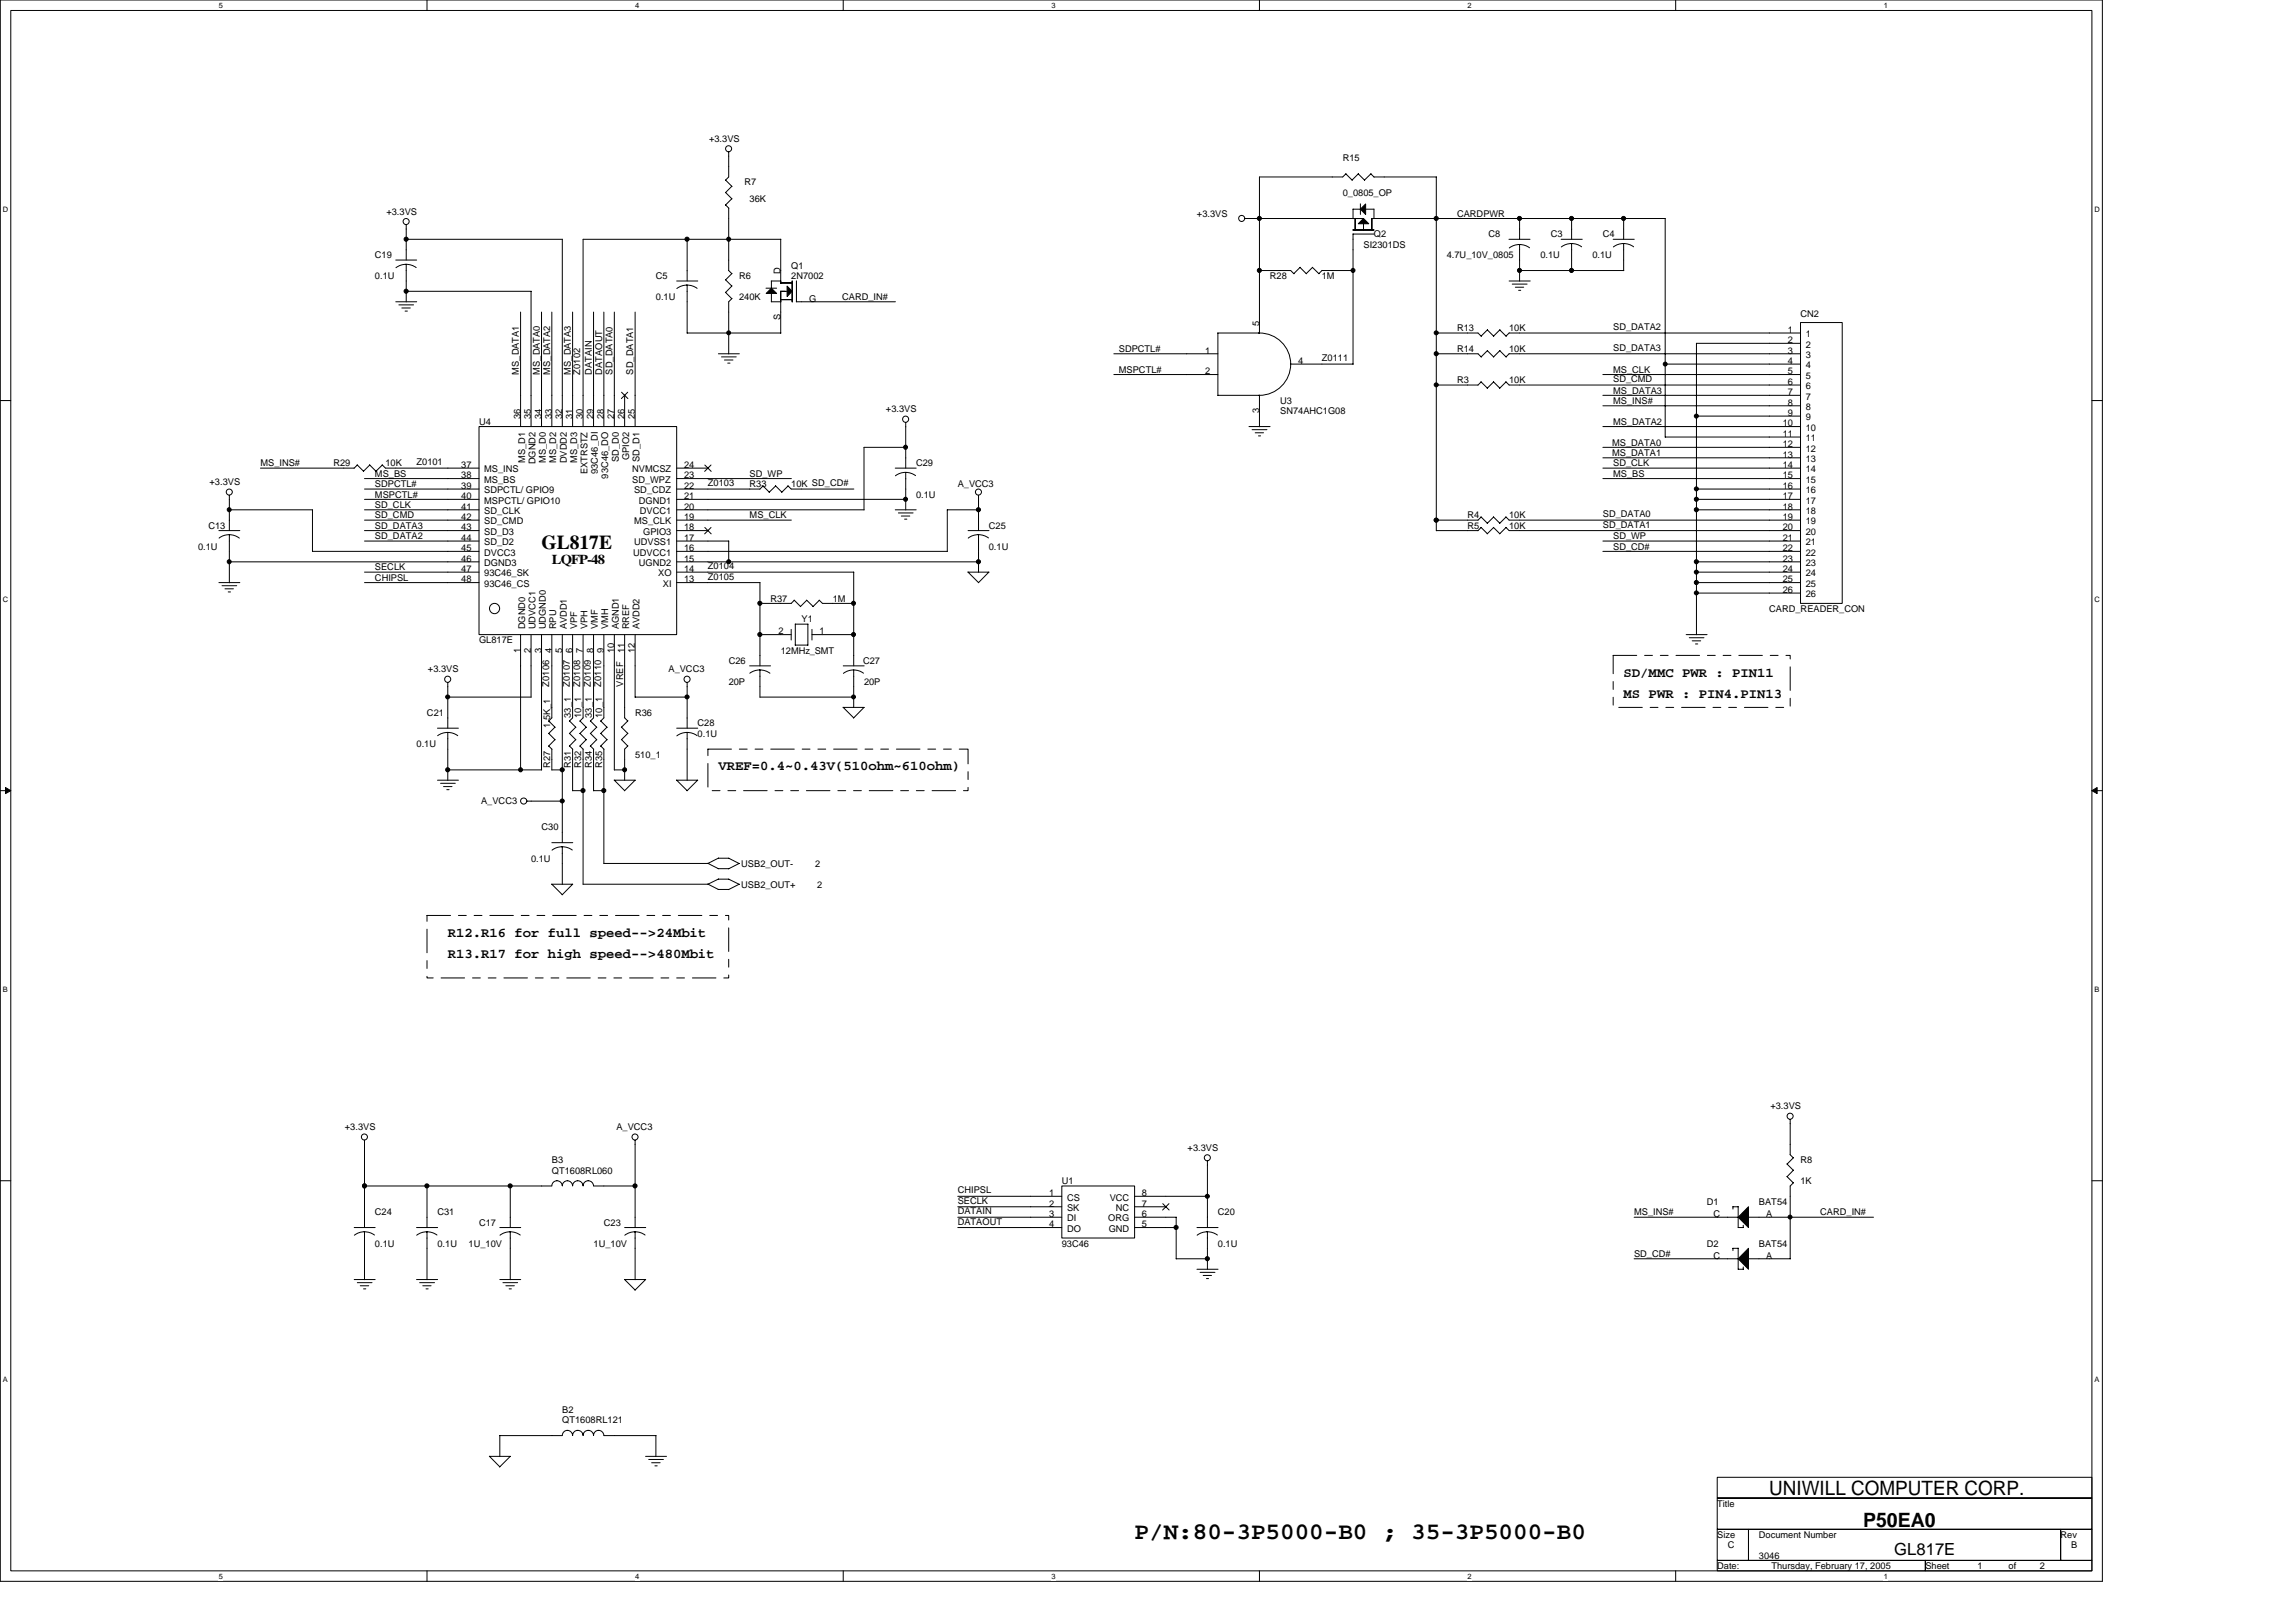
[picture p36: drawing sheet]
<svg xmlns="http://www.w3.org/2000/svg" width="297mm" height="210mm" viewBox="0 0 297 210" stroke-linecap="round" stroke-linejoin="round" font-family="sans-serif">
<defs><g id="words">
<text font-size="3.1" x="146.8" y="199.2">P/N:80-3P5000-B0 ; 35-3P5000-B0</text>
<g font-size="2.6">
<text x="70.1" y="71">GL817E</text>
<text x="228.9" y="193.5">UNIWILL COMPUTER CORP.</text>
<text x="241" y="197.6">P50EA0</text>
</g>
<text font-size="2.2" x="245.1" y="201.2">GL817E</text>
<g font-size="1.8">
<text x="71.4" y="72.9">LQFP-48</text>
<text x="210.1" y="87.6">SD/MMC PWR : PIN11</text>
<text x="210.1" y="90.3">MS PWR : PIN4.PIN13</text>
<text x="92.9" y="99.7">VREF=0.4~0.43V(510ohm~610ohm)</text>
<text x="57.9" y="123.9">R13.R17 for high speed--&gt;480Mbit</text>
<text x="57.9" y="121.2">R12.R16 for full speed--&gt;24Mbit</text>
</g>
<g font-size="1.2">
<text x="91.7" y="18.3">+3.3VS</text>
<text x="173.7" y="20.9">R15</text>
<text x="50" y="27.8">+3.3VS</text>
<text x="96.3" y="24">R7</text>
<text x="97" y="26.1">36K</text>
<text x="154.9" y="28">+3.3VS</text>
<text x="173.7" y="25.3">0_0805_OP</text>
<text x="188.5" y="28">CARDPWR</text>
<text x="48.5" y="33.4">C19</text>
<text x="101" y="35.4" transform="rotate(-90 101 35.4)">D</text>
<text x="102.4" y="34.8">Q1</text>
<text x="176.4" y="32.1">SI2301DS</text>
<text x="177.8" y="30.7">Q2</text>
<text x="187.2" y="33.4">4.7U_10V_0805</text>
<text x="192.5" y="30.7">C8</text>
<text x="199.3" y="33.4">0.1U</text>
<text x="200.6" y="30.7">C3</text>
<text x="206" y="33.4">0.1U</text>
<text x="207.4" y="30.7">C4</text>
<text x="48.5" y="36.1">0.1U</text>
<text x="84.9" y="36.1">C5</text>
<text x="84.9" y="38.8">0.1U</text>
<text x="95.6" y="36.1">R6</text>
<text x="95.6" y="38.8">240K</text>
<text x="101" y="41.4" transform="rotate(-90 101 41.4)">S</text>
<text x="102.4" y="36.1">2N7002</text>
<text x="104.7" y="39">G</text>
<text x="109" y="38.8">CARD_IN#</text>
<text x="164.3" y="36.1">R28</text>
<text x="171" y="36.1">1M</text>
<text x="232.9" y="41.1">CN2</text>
<text x="144.8" y="45.5">SDPCTL#</text>
<text x="155.9" y="45.8">1</text>
<text x="162.9" y="42.1" transform="rotate(-90 162.9 42.1)">5</text>
<text x="167.9" y="47.1">4</text>
<text x="171" y="46.7">Z0111</text>
<text x="188.5" y="45.5">R14</text>
<text x="188.5" y="42.8">R13</text>
<text x="195.2" y="45.5">10K</text>
<text x="195.2" y="42.8">10K</text>
<text x="208.7" y="45.4">SD_DATA3</text>
<text x="208.7" y="42.7">SD_DATA2</text>
<text x="231.3" y="43.1">1</text>
<text x="231.3" y="44.4">2</text>
<text x="231.3" y="45.8">3</text>
<text x="231.3" y="47.1">4</text>
<text x="233.6" y="43.6">1</text>
<text x="233.6" y="45">2</text>
<text x="233.6" y="46.3">3</text>
<text x="233.6" y="47.7">4</text>
<text x="67.1" y="48.5" transform="rotate(-90 67.1 48.5)">MS_DATA1</text>
<text x="69.8" y="48.5" transform="rotate(-90 69.8 48.5)">MS_DATA0</text>
<text x="71.2" y="48.5" transform="rotate(-90 71.2 48.5)">MS_DATA2</text>
<text x="73.9" y="48.5" transform="rotate(-90 73.9 48.5)">MS_DATA3</text>
<text x="75.1" y="48.5" transform="rotate(-90 75.1 48.5)">Z0102</text>
<text x="76.6" y="48.5" transform="rotate(-90 76.6 48.5)">DATAIN</text>
<text x="77.9" y="48.5" transform="rotate(-90 77.9 48.5)">DATAOUT</text>
<text x="79.2" y="48.5" transform="rotate(-90 79.2 48.5)">SD_DATA0</text>
<text x="81.9" y="48.5" transform="rotate(-90 81.9 48.5)">SD_DATA1</text>
<text x="114.6" y="53.3">+3.3VS</text>
<text x="144.8" y="48.2">MSPCTL#</text>
<text x="155.9" y="48.5">2</text>
<text x="162.9" y="53.5" transform="rotate(-90 162.9 53.5)">3</text>
<text x="165.6" y="52.3">U3</text>
<text x="165.6" y="53.6">SN74AHC1G08</text>
<text x="188.5" y="49.6">R3</text>
<text x="195.2" y="49.6">10K</text>
<text x="208.7" y="48.2">MS_CLK</text>
<text x="208.7" y="50.9">MS_DATA3</text>
<text x="208.7" y="52.3">MS_INS#</text>
<text x="208.7" y="49.4">SD_CMD</text>
<text x="231.3" y="48.5">5</text>
<text x="231.3" y="49.8">6</text>
<text x="231.3" y="51.1">7</text>
<text x="231.3" y="52.5">8</text>
<text x="231.3" y="53.8">9</text>
<text x="233.6" y="49">5</text>
<text x="233.6" y="50.4">6</text>
<text x="233.6" y="51.7">7</text>
<text x="233.6" y="53.1">8</text>
<text x="62" y="54.9">U4</text>
<text x="67.3" y="54.3" transform="rotate(-90 67.3 54.3)">36</text>
<text x="67.9" y="59.9" transform="rotate(-90 67.9 59.9)">MS_D1</text>
<text x="68.7" y="54.3" transform="rotate(-90 68.7 54.3)">35</text>
<text x="70" y="54.3" transform="rotate(-90 70 54.3)">34</text>
<text x="70.6" y="59.9" transform="rotate(-90 70.6 59.9)">MS_D0</text>
<text x="71.4" y="54.3" transform="rotate(-90 71.4 54.3)">33</text>
<text x="72" y="59.9" transform="rotate(-90 72 59.9)">MS_D2</text>
<text x="72.7" y="54.3" transform="rotate(-90 72.7 54.3)">32</text>
<text x="73.3" y="60" transform="rotate(-90 73.3 60)">DVDD2</text>
<text x="74.1" y="54.3" transform="rotate(-90 74.1 54.3)">31</text>
<text x="74.7" y="59.9" transform="rotate(-90 74.7 59.9)">MS_D3</text>
<text x="75.4" y="54.3" transform="rotate(-90 75.4 54.3)">30</text>
<text x="76.8" y="54.3" transform="rotate(-90 76.8 54.3)">29</text>
<text x="78.1" y="54.3" transform="rotate(-90 78.1 54.3)">28</text>
<text x="79.5" y="54.3" transform="rotate(-90 79.5 54.3)">27</text>
<text x="80" y="59.8" transform="rotate(-90 80 59.8)">SD_D0</text>
<text x="80.8" y="54.3" transform="rotate(-90 80.8 54.3)">26</text>
<text x="81.4" y="59.6" transform="rotate(-90 81.4 59.6)">GPIO2</text>
<text x="82.1" y="54.3" transform="rotate(-90 82.1 54.3)">25</text>
<text x="82.7" y="59.8" transform="rotate(-90 82.7 59.8)">SD_D1</text>
<text x="208.6" y="59">MS_DATA1</text>
<text x="208.6" y="57.7">MS_DATA0</text>
<text x="208.7" y="54.9">MS_DATA2</text>
<text x="230.6" y="55.2">10</text>
<text x="230.6" y="56.5">11</text>
<text x="230.6" y="57.9">12</text>
<text x="230.6" y="59.2">13</text>
<text x="233.6" y="54.4">9</text>
<text x="233.6" y="55.8">10</text>
<text x="233.6" y="57.1">11</text>
<text x="233.6" y="58.4">12</text>
<text x="233.6" y="59.8">13</text>
<text x="27.1" y="62.8">+3.3VS</text>
<text x="33.7" y="60.3">MS_INS#</text>
<text x="43.1" y="60.3">R29</text>
<text x="48.5" y="63">SDPCTL#</text>
<text x="48.5" y="61.7">MS_BS</text>
<text x="48.5" y="65.7">SD_CLK</text>
<text x="48.5" y="64.4">MSPCTL#</text>
<text x="49.9" y="60.3">10K</text>
<text x="53.9" y="60.2">Z0101</text>
<text x="59.7" y="60.6">37</text>
<text x="59.7" y="61.9">38</text>
<text x="59.7" y="63.3">39</text>
<text x="59.7" y="64.6">40</text>
<text x="59.7" y="66">41</text>
<text x="62.6" y="61.1">MS_INS</text>
<text x="62.6" y="62.5">MS_BS</text>
<text x="62.6" y="63.8">SDPCTL/ GPIO9</text>
<text x="62.6" y="65.2">MSPCTL/ GPIO10</text>
<text x="69.3" y="60.1" transform="rotate(-90 69.3 60.1)">DGND2</text>
<text x="76" y="61.4" transform="rotate(-90 76 61.4)">EXTRSTZ</text>
<text x="77.4" y="61.3" transform="rotate(-90 77.4 61.3)">93C46_DI</text>
<text x="78.7" y="61.9" transform="rotate(-90 78.7 61.9)">93C46_DO</text>
<text x="81.8" y="62.5">SD_WPZ</text>
<text x="81.8" y="61.1">NVMCSZ</text>
<text x="82" y="63.8">SD_CDZ</text>
<text x="82.7" y="65.2">DGND1</text>
<text x="88.5" y="66">20</text>
<text x="88.5" y="64.6">21</text>
<text x="88.5" y="63.3">22</text>
<text x="88.5" y="61.9">23</text>
<text x="88.5" y="60.6">24</text>
<text x="91.6" y="62.9">Z0103</text>
<text x="97" y="61.7">SD_WP</text>
<text x="97" y="63">R33</text>
<text x="102.4" y="63">10K SD_CD#</text>
<text x="118.5" y="60.3">C29</text>
<text x="118.5" y="64.4">0.1U</text>
<text x="123.9" y="63">A_VCC3</text>
<text x="208.7" y="60.3">SD_CLK</text>
<text x="208.7" y="61.7">MS_BS</text>
<text x="230.6" y="60.6">14</text>
<text x="230.6" y="61.9">15</text>
<text x="230.6" y="63.3">16</text>
<text x="230.6" y="64.6">17</text>
<text x="230.6" y="66">18</text>
<text x="233.6" y="61.1">14</text>
<text x="233.6" y="62.5">15</text>
<text x="233.6" y="63.8">16</text>
<text x="233.6" y="65.2">17</text>
<text x="25.6" y="71.1">0.1U</text>
<text x="27" y="68.4">C13</text>
<text x="48.5" y="69.8">SD_DATA2</text>
<text x="48.5" y="68.4">SD_DATA3</text>
<text x="48.5" y="67.1">SD_CMD</text>
<text x="59.7" y="67.3">42</text>
<text x="59.7" y="68.6">43</text>
<text x="59.7" y="70">44</text>
<text x="59.7" y="71.3">45</text>
<text x="62.6" y="66.5">SD_CLK</text>
<text x="62.6" y="67.9">SD_CMD</text>
<text x="62.6" y="69.2">SD_D3</text>
<text x="62.6" y="70.6">SD_D2</text>
<text x="62.6" y="71.9">DVCC3</text>
<text x="81.9" y="71.9">UDVCC1</text>
<text x="82" y="70.6">UDVSS1</text>
<text x="82" y="67.9">MS_CLK</text>
<text x="82.8" y="66.5">DVCC1</text>
<text x="83.2" y="69.2">GPIO3</text>
<text x="88.5" y="71.3">16</text>
<text x="88.5" y="70">17</text>
<text x="88.5" y="68.6">18</text>
<text x="88.5" y="67.3">19</text>
<text x="97" y="67.1">MS_CLK</text>
<text x="127.9" y="68.4">C25</text>
<text x="127.9" y="71.1">0.1U</text>
<text x="189.9" y="68.4">R5</text>
<text x="189.9" y="67.1">R4</text>
<text x="195.2" y="68.4">10K</text>
<text x="195.2" y="67.1">10K</text>
<text x="207.4" y="66.9">SD_DATA0</text>
<text x="207.4" y="68.3">SD_DATA1</text>
<text x="208.7" y="69.8">SD_WP</text>
<text x="208.7" y="71.1">SD_CD#</text>
<text x="230.6" y="67.3">19</text>
<text x="230.6" y="68.6">20</text>
<text x="230.6" y="70">21</text>
<text x="230.6" y="71.3">22</text>
<text x="233.6" y="66.5">18</text>
<text x="233.6" y="67.9">19</text>
<text x="233.6" y="69.2">20</text>
<text x="233.6" y="70.6">21</text>
<text x="233.6" y="71.9">22</text>
<text x="48.5" y="73.8">SECLK</text>
<text x="48.5" y="75.1">CHIPSL</text>
<text x="59.7" y="72.7">46</text>
<text x="59.7" y="74">47</text>
<text x="59.7" y="75.4">48</text>
<text x="62.6" y="73.3">DGND3</text>
<text x="62.6" y="74.6">93C46_SK</text>
<text x="62.6" y="75.9">93C46_CS</text>
<text x="82.7" y="73.3">UGND2</text>
<text x="85.2" y="74.6">XO</text>
<text x="85.8" y="75.9">XI</text>
<text x="88.5" y="75.4">13</text>
<text x="88.5" y="74">14</text>
<text x="88.5" y="72.7">15</text>
<text x="91.6" y="73.7">Z0104</text>
<text x="91.6" y="75">Z0105</text>
<text x="99.7" y="77.9">R37</text>
<text x="107.7" y="77.9">1M</text>
<text x="230.6" y="72.7">23</text>
<text x="230.6" y="74">24</text>
<text x="230.6" y="75.4">25</text>
<text x="230.6" y="76.7">26</text>
<text x="233.6" y="73.3">23</text>
<text x="233.6" y="74.6">24</text>
<text x="233.6" y="75.9">25</text>
<text x="233.6" y="77.3">26</text>
<text x="62" y="83.2">GL817E</text>
<text x="67.9" y="81.4" transform="rotate(-90 67.9 81.4)">DGND0</text>
<text x="69.3" y="81.4" transform="rotate(-90 69.3 81.4)">UDVCC1</text>
<text x="70.6" y="81.4" transform="rotate(-90 70.6 81.4)">UDGND0</text>
<text x="72" y="81.4" transform="rotate(-90 72 81.4)">RPU</text>
<text x="73.3" y="81.4" transform="rotate(-90 73.3 81.4)">AVDD1</text>
<text x="74.7" y="81.4" transform="rotate(-90 74.7 81.4)">VPF</text>
<text x="76" y="81.4" transform="rotate(-90 76 81.4)">VPH</text>
<text x="77.4" y="81.4" transform="rotate(-90 77.4 81.4)">VMF</text>
<text x="78.7" y="81.4" transform="rotate(-90 78.7 81.4)">VMH</text>
<text x="80" y="81.4" transform="rotate(-90 80 81.4)">AGND1</text>
<text x="81.4" y="81.4" transform="rotate(-90 81.4 81.4)">RREF</text>
<text x="82.7" y="81.4" transform="rotate(-90 82.7 81.4)">AVDD2</text>
<text x="100.7" y="82.1">2</text>
<text x="103.7" y="80.5">Y1</text>
<text x="106" y="82.1">1</text>
<text x="228.9" y="79.2">CARD_READER_CON</text>
<text x="55.4" y="87">+3.3VS</text>
<text x="67.3" y="84.5" transform="rotate(-90 67.3 84.5)">1</text>
<text x="68.7" y="84.5" transform="rotate(-90 68.7 84.5)">2</text>
<text x="70" y="84.5" transform="rotate(-90 70 84.5)">3</text>
<text x="71" y="88.9" transform="rotate(-90 71 88.9)">Z0106</text>
<text x="71.4" y="84.5" transform="rotate(-90 71.4 84.5)">4</text>
<text x="72.7" y="84.5" transform="rotate(-90 72.7 84.5)">5</text>
<text x="73.7" y="88.9" transform="rotate(-90 73.7 88.9)">Z0107</text>
<text x="74.1" y="84.5" transform="rotate(-90 74.1 84.5)">6</text>
<text x="75.1" y="88.9" transform="rotate(-90 75.1 88.9)">Z0108</text>
<text x="75.4" y="84.5" transform="rotate(-90 75.4 84.5)">7</text>
<text x="76.4" y="88.9" transform="rotate(-90 76.4 88.9)">Z0109</text>
<text x="76.8" y="84.5" transform="rotate(-90 76.8 84.5)">8</text>
<text x="77.8" y="88.9" transform="rotate(-90 77.8 88.9)">Z0110</text>
<text x="78.1" y="84.5" transform="rotate(-90 78.1 84.5)">9</text>
<text x="79.5" y="84.5" transform="rotate(-90 79.5 84.5)">10</text>
<text x="80.6" y="88.9" transform="rotate(-90 80.6 88.9)">VREF</text>
<text x="80.8" y="84.5" transform="rotate(-90 80.8 84.5)">11</text>
<text x="82.1" y="84.5" transform="rotate(-90 82.1 84.5)">12</text>
<text x="86.5" y="87">A_VCC3</text>
<text x="94.3" y="85.9">C26</text>
<text x="94.3" y="88.6">20P</text>
<text x="101" y="84.6">12MHz_SMT</text>
<text x="111.7" y="85.9">C27</text>
<text x="111.8" y="88.6">20P</text>
<text x="55.2" y="92.6">C21</text>
<text x="71.2" y="94.2" transform="rotate(-90 71.2 94.2)">1.5K_1</text>
<text x="73.9" y="92.9" transform="rotate(-90 73.9 92.9)">33_1</text>
<text x="75.2" y="92.9" transform="rotate(-90 75.2 92.9)">10_1</text>
<text x="76.6" y="92.9" transform="rotate(-90 76.6 92.9)">33_1</text>
<text x="77.9" y="92.9" transform="rotate(-90 77.9 92.9)">10_1</text>
<text x="82.2" y="92.6">R36</text>
<text x="90.3" y="94">C28</text>
<text x="90.3" y="95.3">0.1U</text>
<text x="53.9" y="96.7">0.1U</text>
<text x="71.2" y="99.4" transform="rotate(-90 71.2 99.4)">R27</text>
<text x="73.9" y="99.4" transform="rotate(-90 73.9 99.4)">R31</text>
<text x="75.2" y="99.4" transform="rotate(-90 75.2 99.4)">R32</text>
<text x="76.6" y="99.4" transform="rotate(-90 76.6 99.4)">R34</text>
<text x="77.9" y="99.4" transform="rotate(-90 77.9 99.4)">R35</text>
<text x="82.2" y="98">510_1</text>
<text x="62.2" y="104.1">A_VCC3</text>
<text x="70.1" y="107.5">C30</text>
<text x="68.7" y="111.5">0.1U</text>
<text x="95.9" y="112.2">USB2_OUT-</text>
<text x="105.4" y="112.2">2</text>
<text x="95.9" y="114.9">USB2_OUT+</text>
<text x="105.7" y="114.9">2</text>
<text x="229" y="143.5">+3.3VS</text>
<text x="44.6" y="146.2">+3.3VS</text>
<text x="79.8" y="146.2">A_VCC3</text>
<text x="153.6" y="148.9">+3.3VS</text>
<text x="71.4" y="150.5">B3</text>
<text x="71.4" y="151.9">QT1608RL060</text>
<text x="123.9" y="155.8">SECLK</text>
<text x="123.9" y="154.4">CHIPSL</text>
<text x="135.7" y="154.8">1</text>
<text x="137.4" y="153.2">U1</text>
<text x="138" y="155.4">CS</text>
<text x="143.6" y="155.4">VCC</text>
<text x="147.7" y="154.8">8</text>
<text x="220.8" y="155.9">D1</text>
<text x="227.6" y="155.9">BAT54</text>
<text x="232.9" y="150.5">R8</text>
<text x="232.9" y="153.2">1K</text>
<text x="48.5" y="157.3">C24</text>
<text x="48.5" y="161.3">0.1U</text>
<text x="56.6" y="157.3">C31</text>
<text x="56.6" y="161.3">0.1U</text>
<text x="60.6" y="161.3">1U_10V</text>
<text x="62" y="158.6">C17</text>
<text x="76.8" y="161.3">1U_10V</text>
<text x="78.1" y="158.6">C23</text>
<text x="123.9" y="158.5">DATAOUT</text>
<text x="123.9" y="157.1">DATAIN</text>
<text x="135.7" y="156.1">2</text>
<text x="135.7" y="157.5">3</text>
<text x="135.7" y="158.8">4</text>
<text x="137.4" y="161.3">93C46</text>
<text x="138" y="156.7">SK</text>
<text x="138" y="158.1">DI</text>
<text x="138" y="159.4">DO</text>
<text x="143.4" y="158.1">ORG</text>
<text x="143.4" y="159.4">GND</text>
<text x="144.4" y="156.7">NC</text>
<text x="147.7" y="156.1">7</text>
<text x="147.7" y="157.5">6</text>
<text x="147.7" y="158.8">5</text>
<text x="157.6" y="157.3">C20</text>
<text x="157.6" y="161.3">0.1U</text>
<text x="211.4" y="157.3">MS_INS#</text>
<text x="220.8" y="161.3">D2</text>
<text x="221.7" y="157.5">C</text>
<text x="227.6" y="161.3">BAT54</text>
<text x="228.5" y="157.5">A</text>
<text x="235.5" y="157.3">CARD_IN#</text>
<text x="211.4" y="162.6">SD_CD#</text>
<text x="221.7" y="162.9">C</text>
<text x="228.5" y="162.9">A</text>
<text x="72.7" y="182.8">B2</text>
<text x="72.7" y="184.2">QT1608RL121</text>
<text x="222.2" y="195">Title</text>
<text x="222.2" y="199">Size</text>
<text x="222.2" y="203">Date:</text>
<text x="223.5" y="200.3">C</text>
<text x="227.6" y="199">Document Number</text>
<text x="227.6" y="201.7">3046</text>
<text x="229.2" y="203">Thursday, February 17, 2005</text>
<text x="249.1" y="203">Sheet</text>
<text x="255.8" y="203">1</text>
<text x="259.9" y="203">of</text>
<text x="263.9" y="203">2</text>
<text x="266.6" y="199">Rev</text>
<text x="267.9" y="200.3">B</text>
</g>
<g font-size="1">
<text x="28.3" y="1">5</text>
<text x="82.2" y="1">4</text>
<text x="136" y="1">3</text>
<text x="189.9" y="1">2</text>
<text x="243.7" y="1">1</text>
<text x=".4" y="27.4">D</text>
<text x="271" y="27.4">D</text>
<text x=".4" y="77.9">C</text>
<text x="271" y="77.9">C</text>
<text x=".4" y="128.4">B</text>
<text x="271" y="128.4">B</text>
<text x=".4" y="178.9">A</text>
<text x="271" y="178.9">A</text>
<text x="28.3" y="204.3">5</text>
<text x="82.2" y="204.3">4</text>
<text x="136" y="204.3">3</text>
<text x="189.9" y="204.3">2</text>
<text x="243.7" y="204.3">1</text>
</g>
</g></defs>
<path d="M0 0h272v204.6h-272zM1.4 1.4h269.2v201.9h-269.2z" fill="none" stroke="#000" stroke-width=".13"/>
<g fill="#fff">
<path d="M28.3 .1h.5v1.1h-.5z"/>
<path d="M28.3 203.4h.5v1.1h-.5z"/>
</g>
<path d="M55.2 0v1.4M55.2 203.3v1.3" fill="none" stroke="#000" stroke-width=".13"/>
<g fill="#fff">
<path d="M82.2 .1h.5v1.1h-.5z"/>
<path d="M82.2 203.4h.5v1.1h-.5z"/>
</g>
<path d="M109.1 0v1.4M109.1 203.3v1.3" fill="none" stroke="#000" stroke-width=".13"/>
<g fill="#fff">
<path d="M136 .1h.5v1.1h-.5z"/>
<path d="M136 203.4h.5v1.1h-.5z"/>
</g>
<path d="M162.9 0v1.4M162.9 203.3v1.3" fill="none" stroke="#000" stroke-width=".13"/>
<g fill="#fff">
<path d="M189.9 .1h.5v1.1h-.5z"/>
<path d="M189.9 203.4h.5v1.1h-.5z"/>
</g>
<path d="M216.8 0v1.4M216.8 203.3v1.3" fill="none" stroke="#000" stroke-width=".13"/>
<g fill="#fff">
<path d="M243.7 .1h.5v1.1h-.5z"/>
<path d="M243.7 203.4h.5v1.1h-.5z"/>
<path d="M.4 26.6h.7v1h-.7z"/>
<path d="M271 26.6h.6v1h-.6z"/>
<path d="M.4 77.1h.7v1h-.7z"/>
<path d="M271 77.1h.6v1h-.6z"/>
</g>
<path d="M0 51.8h1.4M270.6 51.8h1.4" fill="none" stroke="#000" stroke-width=".13"/>
<g fill="#fff">
<path d="M.4 127.6h.6v1h-.6z"/>
<path d="M271 127.6h.6v1h-.6z"/>
</g>
<path d="M0 102.3h1.4M270.6 102.3h1.4" fill="none" stroke="#000" stroke-width=".13"/>
<path d="M.7 101.9l.7 .4-.7 .4zM270.6 102.3l.7-.4v.8z" fill="#000" stroke="#000" stroke-width=".13"/>
<g fill="#fff">
<path d="M.4 178h.6v1.1h-.6z"/>
<path d="M271 178h.6v1.1h-.6z"/>
</g>
<g fill="none" stroke="#000" stroke-width=".13">
<path d="M94.3 19.7v3.2l-.5 .4 .9 .8M51.2 39.1h2.7M51.2 33.7h2.7M51.6 39.5h1.9M52 39.9h1.1M52.6 29.1v4.6M52.6 34.2v4.9M52.6 37.7h16.1M52.6 31h20.2M53.8 34.6a2.19 2.19 0 0 0-1.3-.4 2.14 2.14 0 0 0-1.3 .4M68.7 37.7v17.5M72.7 31v24.2"/>
<path d="M87.5 36.4h2.8M88.9 31v5.4M88.9 36.9v6.2M90.2 37.3a2.15 2.15 0 0 0-1.3-.4 2.14 2.14 0 0 0-1.3 .4M93.8 37.8l.9 .9M93.8 36.2l.9 .8M93.9 24.9l.8 .8M93.9 26.5l.4 .4M94.3 35l.4 .4M94.3 26.9v8.1M94.7 24.1l-.9 .8M94.7 25.7l-.9 .8"/>
<path d="M94.7 38.6l-.4 .5v6.7M94.7 37l-.8 .8M94.7 35.4l-.8 .8M99.1 37.3h1.4M99.8 39.1h1.2M99.8 36.4h1.2M99.8 36.4v.9M99.8 38v1.1M101 37.7h.8M101 38.8h1.5M101 31v5.6M101 37.7v5.4"/>
<path d="M101 36.6h1.5M101 31h-25.6v24.2M102.5 36.4v2.7M103 39.1h12.8M103 36.3v2.8M161.1 28.3h15.3M162.9 35h4.1l.4 .4M168.2 34.6l.8 .8M168.2 34.6l-.8 .8M169.8 34.6l.8 .8M169.8 34.6l-.8 .8M174.1 22.5l.8 .8"/>
<path d="M174.1 22.5l-.4 .4h-10.8v20.2h-5.4M175 29.8h2.8M175 27.1v1.2M175 30.3v16.8M175 30.3h2.8M175 27.1h1M175.1 35h-4.1l-.4 .4M175.3 28.3v1.5M175.7 22.5l.8 .8M175.7 22.5l-.8 .8M176 26.4v1.3M176.4 29v.8"/>
<path d="M176.7 27.1h1.1M177.4 22.5l.4 .4M177.4 22.5l-.9 .8M177.5 29.8v-1.5h38l-.1 28.3h17.5M177.8 27.1v1.2M177.8 22.9h8M185.8 22.9v45.8M195.2 31h2.7M195.2 36.4h2.8M195.6 36.8h2M196 37.2h1.1M196.5 37.6h.2"/>
<path d="M196.6 31.6a2.14 2.14 0 0 0-1.3 .5M196.6 31.6a2.14 2.14 0 0 1 1.3 .5M196.6 28.3v2.7M196.6 31.6v4.8M196.6 35h13.5M202 31h2.7M203.3 28.3v2.7M203.3 31.5v3.5M204.6 31.9a2.15 2.15 0 0 0-1.3-.4 2.14 2.14 0 0 0-1.3 .5M208.7 31h2.7M210.1 28.3v2.7M210.1 31.5v3.5"/>
<path d="M211.3 31.9a2.15 2.15 0 0 0-1.3-.4 2.14 2.14 0 0 0-1.3 .5M52.4 40.3h.3M62 55.2h25.5v26.9h-25.5zM67.3 40.4v14.8M70.1 40.4v14.8M71.4 40.4v14.8M74.1 40.4v14.8M76.8 40.4v14.8M78.1 40.4v14.8M79.5 40.4v14.8M80.4 50.8l.8 .8M80.8 51.2v4"/>
<path d="M81.2 50.8l-.8 .8M82.2 40.4v14.8M88.9 43.1h12.1M92.9 45.8h2.7M93.3 46.2h1.9M93.7 46.6h1.1M94.1 47h.3M117.2 54.7v5.9M117.2 57.9h-5.4v8.1M144.1 45.8h13.5M144.1 48.5h13.5M157.6 43.1v8.1h5.4l-.1 4"/>
<path d="M161.6 55.2h2.7M162 55.6h1.9M162.4 56h1.1M162.8 56.4h.3M162.9 43.1a4 4 0 0 1 4.1 4 4.1 4.1 0 0 1-4.1 4.1M167 47.1h8.1M185.8 45.8h5.4l.4 .4M185.8 43.1h5.4l.4 .4M185.8 49.8h5.4M191.6 49.4l.8 .8M191.6 49.4l-.4 .4M192.4 45.4l.8 .8"/>
<path d="M192.4 42.7l.8 .8M192.4 45.4l-.8 .8M192.4 42.7l-.8 .8M193.2 49.4l.8 .8M193.2 49.4l-.8 .8M194 45.4l.9 .8M194 42.7l.9 .8M194.1 45.4l-.9 .8M194.1 42.7l-.9 .8M194.8 49.4l.4 .4h37.7M194.8 49.4l-.8 .8M195.2 45.8h37.7"/>
<path d="M195.2 43.1h37.7M195.3 45.8l-.5 .4M195.3 43.1l-.5 .4M207.4 55.2h25.5M207.4 51.2h25.5M207.4 48.5h25.5M207.4 52.5h25.5M207.4 57.9h25.5M207.4 59.2h25.5M215.4 47.1h17.5M219.5 53.8h13.4M232.9 41.7h5.4v36.4h-5.4z"/>
<path d="M232.9 44.4h-13.4v37.7M28.3 75.4h2.7M28.3 68.7h2.7M28.3 69.6a2.16 2.16 0 0 1 2.7 0M28.7 75.8h1.9M29.1 76.2h1.1M29.5 76.6h.3M29.7 66h10.7M29.7 64.1v4.6M29.7 69.2v6.2M29.7 72.7h32.3M33.7 60.6h12.1"/>
<path d="M40.4 71.4h21.6M40.4 66v5.4M46.2 60.2l.8 .8M46.2 60.2l-.4 .4M47.2 75.4h14.8M47.2 74h14.8M47.2 66h14.8M47.2 68.7h14.8M47.2 63.3h14.8M47.2 61.9h14.8M47.2 64.6h14.8M47.2 67.3h14.8"/>
<path d="M47.2 70h14.8M47.8 60.2l.8 .8M47.8 60.2l-.8 .8M49.4 60.2l.5 .4h12.1M49.5 60.2l-.9 .8M87.5 75.4h10.8v10.8M87.5 74h23l-.1 12.2M87.5 66h24.3M87.5 70h6.8v2.7M87.5 68.7h4.1M87.5 60.6h4.1M87.5 63.3h10.8"/>
<path d="M87.5 61.9h14.9M87.5 64.6h29.7M87.5 67.3h14.9M87.5 71.4h35.1M87.5 72.7h39.1M91.2 68.3l.8 .8M91.2 60.2l.8 .8M92 68.3l-.8 .8M92 60.2l-.8 .8M98.3 63.3l.4-.4 .8 .8M98.3 78.1h4.1M100.3 62.9l.9 .8"/>
<path d="M100.3 62.9l-.8 .8M102.7 77.7l.9 .8M102.8 77.7l-.5 .4M104.3 77.7l.9 .8 .8-.8M104.4 77.7l-.9 .8M106 77.7l.4 .4h4.1M110.5 63.3h-8.1l-.5-.4-.8 .8M115.8 66h2.7M115.8 60.6h2.7M116.2 66.4h1.9M116.6 66.8h1.1M117 67.2h.3"/>
<path d="M117.2 61.1v4.9M118.4 61.6a2.17 2.17 0 0 0-2.6 0M125.2 68.7h2.7M126.6 64.1v4.6M126.6 69.2v4.9M126.6 66h-4v5.4M127.9 69.6a2.19 2.19 0 0 0-1.3-.4 2.05 2.05 0 0 0-1.3 .4M127.9 74l-1.3 1.4M127.9 74h-2.7l1.4 1.4M185.8 68.7h5.4M185.8 67.3h5.4M191.6 68.2l.8 .9"/>
<path d="M191.6 66.9l.8 .8 .8-.8M191.6 68.3l-.4 .4M191.6 66.9l-.4 .4M193.2 68.2l.8 .9M193.2 66.9l.8 .8 .8-.8M193.2 68.3l-.8 .8M194.8 68.2l.4 .5h37.7M194.8 66.9l.4 .4h37.7M194.8 68.3l-.8 .8M207.4 60.6h25.5M207.4 61.9h25.5M207.4 70h25.5"/>
<path d="M207.4 71.4h25.5M219.5 75.4h13.4M219.5 74h13.4M219.5 66h13.4M219.5 63.3h13.4M219.5 64.6h13.4M219.5 72.7h13.4M219.5 76.8h13.4M56.6 94.2h2.7M56.6 95.2a2.15 2.15 0 0 1 1.3-.4 2.15 2.15 0 0 1 1.3 .4M57.9 88.3v5.9M57.9 94.8v6.2"/>
<path d="M57.9 99.6h12.2M57.9 90.2h10.8M67.3 82.1v17.6M68.7 82.1v8.1M70.1 82.1v17.6M71 93.3l.8 .8-.8 .8M71 94.9l.8 .8M71 96.5l.4 .5M71.4 82.1v10.8l-.4 .4M71.4 96.9v2.8M71.4 99.6h1.4M71.8 95.7l-.8 .9"/>
<path d="M72.7 82.1v27M73.7 93.3l.8 .8M73.7 94.9l.8 .8M73.7 96.5l.4 .5M74.1 82.1v10.8l-.4 .4M74.1 96.9v5.4h1.4M74.5 94.1l-.8 .8M74.5 95.7l-.8 .9M75 93.3l.9 .8-.9 .8M75 94.9l.9 .8M75 96.5l.5 .5M75.4 82.1v10.8l-.4 .4"/>
<path d="M75.4 96.9v17.5M75.8 95.7l-.8 .9M76.4 93.3l.8 .8-.8 .8M76.4 94.9l.8 .8M76.4 96.5l.4 .5M76.8 82.1v10.8l-.4 .4M76.8 96.9v5.4h1.3M77.2 95.7l-.8 .9M77.7 93.3l.8 .8M77.7 94.9l.8 .8M77.7 96.5l.4 .5M78.1 82.1v10.8l-.4 .4"/>
<path d="M78.1 96.9v14.9l13.5-.1 1.4-.7M78.5 94.1l-.8 .8M78.5 95.7l-.8 .9M79.5 82.1v17.6M79.5 99.6h1.3M80.4 95.7l.8 .8M80.4 94.1l.8 .8M80.8 92.9l.4 .4M80.8 82.1v10.8M81.2 96.5l-.4 .4v4.1M81.2 94.9l-.8 .8M81.2 93.3l-.8 .8"/>
<path d="M82.2 82.1v8.1M82.2 90.2h6.7M87.5 94.2h2.8M88.9 88.3v5.9M88.9 94.8v6.2M90.2 95.2a2.15 2.15 0 0 0-1.3-.4 2.14 2.14 0 0 0-1.3 .4M97 86.2h2.7M97 87.1a2.15 2.15 0 0 1 1.3-.4 2.15 2.15 0 0 1 1.3 .4M98.3 82.1h4.1M98.3 86.7v3.5M98.3 90.2h12.2M102.4 81.4v1.4"/>
<path d="M102.9 83.5h1.6M102.9 83.5v-2.7h1.6v2.7M105 82.1h5.5M105 81.4v1.4M109.1 91.5l1.3 1.4M109.1 91.5h2.7M109.1 86.2h2.7M110.4 86.7v4.9M111.7 87.1a2.17 2.17 0 0 0-2.6 0M111.8 91.5l-1.4 1.4M218.1 82.1h2.7M218.5 82.5h1.9"/>
<path d="M218.9 82.9h1.1M219.3 83.3h.3M56.6 101h2.7M57 101.4h1.9M57.4 101.8h1.1M57.8 102.2h.3M68.2 103.7h4.6M71.4 114.4l1.3 1.4 1.4-1.4M71.4 114.4h2.7M71.4 109.1h2.7M72.7 109.6v4.8M74 110a2.19 2.19 0 0 0-1.3-.4 2.05 2.05 0 0 0-1.3 .4"/>
<path d="M79.5 100.9l1.3 1.4M79.5 101h2.7M82.2 101l-1.4 1.3M87.5 100.9l1.4 1.4M87.5 101h2.8M90.3 101l-1.4 1.3M91.6 111.7l1.3 .7M91.6 114.4l1.3 .7M92.9 112.4h1.4M92.9 115.1h1.4M92.9 111.1h1.4l1.3 .7-1.3 .6M92.9 113.8h1.4l1.3 .6"/>
<path d="M93 113.7l-1.4 .7h-16.2M95.6 114.4l-1.3 .7M0 152.8h1.4M45.8 158.9h2.7M47.2 153.5h24.2a.68 .68 0 0 1 .7-.7 .68 .68 0 0 1 .6 .7 .67 .67 0 0 1 .7-.7 .67 .67 0 0 1 .7 .7 .68 .68 0 0 1 .7-.7 .68 .68 0 0 1 .6 .7 .68 .68 0 0 1 .7-.7 .68 .68 0 0 1 .7 .7h5.4M47.2 147.6v11.3M47.2 159.4v6.2M48.4 159.8a2.15 2.15 0 0 0-1.3-.4 2.08 2.08 0 0 0-1.3 .5M53.9 158.9h2.7M55.2 153.5v5.4M55.2 159.4v6.2M56.5 159.8a2.15 2.15 0 0 0-1.3-.4 2.14 2.14 0 0 0-1.3 .5"/>
<path d="M64.7 158.9h2.7M66 153.5v5.4M66 159.4v6.2M67.3 159.8a2.19 2.19 0 0 0-1.3-.4 2.14 2.14 0 0 0-1.3 .5M80.8 158.9h2.7M82.2 147.6v11.3M82.2 159.4v6.2M83.5 159.8a2.15 2.15 0 0 0-1.4-.4 2.14 2.14 0 0 0-1.3 .5M123.9 158.9h13.5M123.9 157.5h13.5M123.9 156.2h13.5M123.9 154.8h13.5"/>
<path d="M137.4 153.5h9.4v6.7h-9.4zM146.8 158.9h5.4M146.8 157.5h5.4v5.4h4M146.8 156.2h4M146.8 154.8h9.4M150.4 155.8l.9 .8M151.2 155.8l-.8 .8M154.9 158.9h2.7M156.2 150.2v8.7M156.2 159.4v4.9M157.5 159.8a2.15 2.15 0 0 0-1.3-.4 2.14 2.14 0 0 0-1.3 .5M211.4 157.5h13.5"/>
<path d="M224.2 156.2l.7-.1v2.8h.6M224.2 156.2v.3M225.5 158.6v.3M226.2 157.5h16.2M231.2 152.3l.8 .8M231.2 150.6l.8 .8M231.6 149.4l.4 .4M231.6 144.9v4.5M232 153.1l-.4 .4v9.4h-5.4M232 151.4l-.8 .9M232 149.8l-.8 .8M270.6 152.8h1.4"/>
<path d="M45.8 165.6h2.7M46.2 166h1.9M46.6 166.4h1.1M47 166.8h.3M53.9 165.6h2.7M54.3 166h1.9M54.7 166.4h1.1M55.1 166.8h.3M64.7 165.6h2.7M65.1 166h1.9M65.4 166.4h1.1M65.9 166.8h.3"/>
<path d="M80.8 165.6l1.3 1.4 1.4-1.4M80.8 165.6h2.7M154.9 164.3h2.7M155.3 164.7h1.9M155.7 165.1h1M156.1 165.5h.3M211.4 162.9h13.5M224.2 161.5h.7M224.2 161.5v.3M224.9 161.5v2.8h.6M225.5 164v.3M63.3 188.4l1.4 1.4"/>
<path d="M63.3 188.5h2.7M66 188.5l-1.4 1.3M72.7 185.8a.67 .67 0 0 1 .7-.7 .67 .67 0 0 1 .7 .7 .68 .68 0 0 1 .7-.7 .68 .68 0 0 1 .6 .7 .68 .68 0 0 1 .7-.7 .68 .68 0 0 1 .7 .7 .67 .67 0 0 1 .7-.7 .67 .67 0 0 1 .6 .7M72.7 185.8h-8v2.7M78.1 185.8h6.8v2.7M83.5 188.5h2.7M83.9 188.9h1.9M84.3 189.3h1.1M84.7 189.7h.3M222.2 191.2h48.4v2.7h-48.4zM222.2 193.9h48.4v4h-48.4zM222.2 197.9h4v4h-4z"/>
<path d="M226.2 197.9h40.4v4h-40.4zM266.6 197.9h4v4h-4zM222.2 201.9h26.9v1.4h-26.9zM249.1 201.9h21.5v1.4h-21.5z"/>
<circle cx="94.3" cy="19.2" r=".39"/>
<circle cx="52.5" cy="28.7" r=".39"/>
<circle cx="160.6" cy="28.3" r=".39"/>
<circle cx="117.2" cy="54.2" r=".4"/>
<circle cx="29.7" cy="63.7" r=".39"/>
<circle cx="64" cy="78.7" r=".66"/>
<circle cx="126.6" cy="63.7" r=".39"/>
<circle cx="57.9" cy="87.9" r=".4"/>
<circle cx="88.9" cy="87.9" r=".4"/>
<circle cx="67.8" cy="103.7" r=".4"/>
<circle cx="47.1" cy="147.1" r=".39"/>
<circle cx="82.2" cy="147.1" r=".39"/>
<circle cx="156.2" cy="149.8" r=".39"/>
<circle cx="231.6" cy="144.4" r=".39"/>
</g>
<path d="M91.6 96.9h33.6v5.4h-33.6v-5.4M208.7 84.8h22.9v6.7h-22.9v-6.7M55.2 118.5h39.1v8.1h-39.1v-8.1" fill="none" stroke="#000" stroke-width=".13" stroke-dasharray="3 1 1 1 1 1"/>
<g fill="#000" stroke="#000" stroke-width=".13">
<path d="M99.8 37.3l.7 .7h-1.4z" fill-rule="evenodd"/>
<path d="M101.8 37l.7 .7-.7 .7z" fill-rule="evenodd"/>
<path d="M176.7 26.4v1.3l-.7-.6z" fill-rule="evenodd"/>
<path d="M175.7 29l.7-.7 .7 .7z" fill-rule="evenodd"/>
<path d="M226.2 156.2v2.7l-1.3-1.4z" fill-rule="evenodd"/>
<path d="M226.2 161.5v2.8l-1.3-1.4z" fill-rule="evenodd"/>
<circle cx="52.5" cy="37.7" r=".27"/>
<circle cx="52.5" cy="31" r=".27"/>
<circle cx="88.9" cy="31" r=".27"/>
<circle cx="94.3" cy="31" r=".26"/>
<circle cx="162.9" cy="28.3" r=".27"/>
<circle cx="162.9" cy="35" r=".27"/>
<circle cx="175" cy="35" r=".26"/>
<circle cx="185.8" cy="28.3" r=".27"/>
<circle cx="196.6" cy="35" r=".27"/>
<circle cx="196.6" cy="28.3" r=".27"/>
<circle cx="203.3" cy="28.3" r=".27"/>
<circle cx="203.3" cy="35" r=".27"/>
<circle cx="210" cy="28.3" r=".27"/>
<circle cx="94.3" cy="43.1" r=".25"/>
<circle cx="117.1" cy="57.9" r=".26"/>
<circle cx="185.8" cy="45.8" r=".27"/>
<circle cx="185.8" cy="43.1" r=".26"/>
<circle cx="185.8" cy="49.8" r=".26"/>
<circle cx="215.4" cy="47.1" r=".25"/>
<circle cx="219.5" cy="53.9" r=".26"/>
<circle cx="29.6" cy="66" r=".26"/>
<circle cx="29.6" cy="72.7" r=".26"/>
<circle cx="94.3" cy="72.7" r=".26"/>
<circle cx="98.3" cy="78.1" r=".27"/>
<circle cx="110.4" cy="78.1" r=".26"/>
<circle cx="117.1" cy="64.6" r=".26"/>
<circle cx="126.6" cy="66" r=".27"/>
<circle cx="126.6" cy="72.7" r=".27"/>
<circle cx="185.8" cy="67.3" r=".26"/>
<circle cx="219.5" cy="66" r=".27"/>
<circle cx="219.5" cy="72.7" r=".27"/>
<circle cx="219.5" cy="64.6" r=".27"/>
<circle cx="219.5" cy="75.4" r=".27"/>
<circle cx="219.5" cy="76.7" r=".26"/>
<circle cx="219.5" cy="63.3" r=".26"/>
<circle cx="219.5" cy="74" r=".26"/>
<circle cx="57.9" cy="99.6" r=".27"/>
<circle cx="57.9" cy="90.2" r=".26"/>
<circle cx="67.3" cy="99.6" r=".26"/>
<circle cx="72.7" cy="99.6" r=".27"/>
<circle cx="80.8" cy="99.6" r=".26"/>
<circle cx="88.9" cy="90.2" r=".26"/>
<circle cx="98.3" cy="82.1" r=".27"/>
<circle cx="110.4" cy="82.1" r=".26"/>
<circle cx="110.4" cy="90.2" r=".25"/>
<circle cx="72.7" cy="103.7" r=".26"/>
<circle cx="75.4" cy="102.3" r=".27"/>
<circle cx="78.1" cy="102.3" r=".27"/>
<circle cx="47.1" cy="153.5" r=".26"/>
<circle cx="55.2" cy="153.5" r=".27"/>
<circle cx="66" cy="153.5" r=".27"/>
<circle cx="82.2" cy="153.5" r=".27"/>
<circle cx="152.2" cy="158.8" r=".27"/>
<circle cx="156.2" cy="154.8" r=".26"/>
<circle cx="231.6" cy="157.5" r=".25"/>
<circle cx="156.2" cy="162.9" r=".27"/>
</g>
<use href="#words"/>
</svg>
